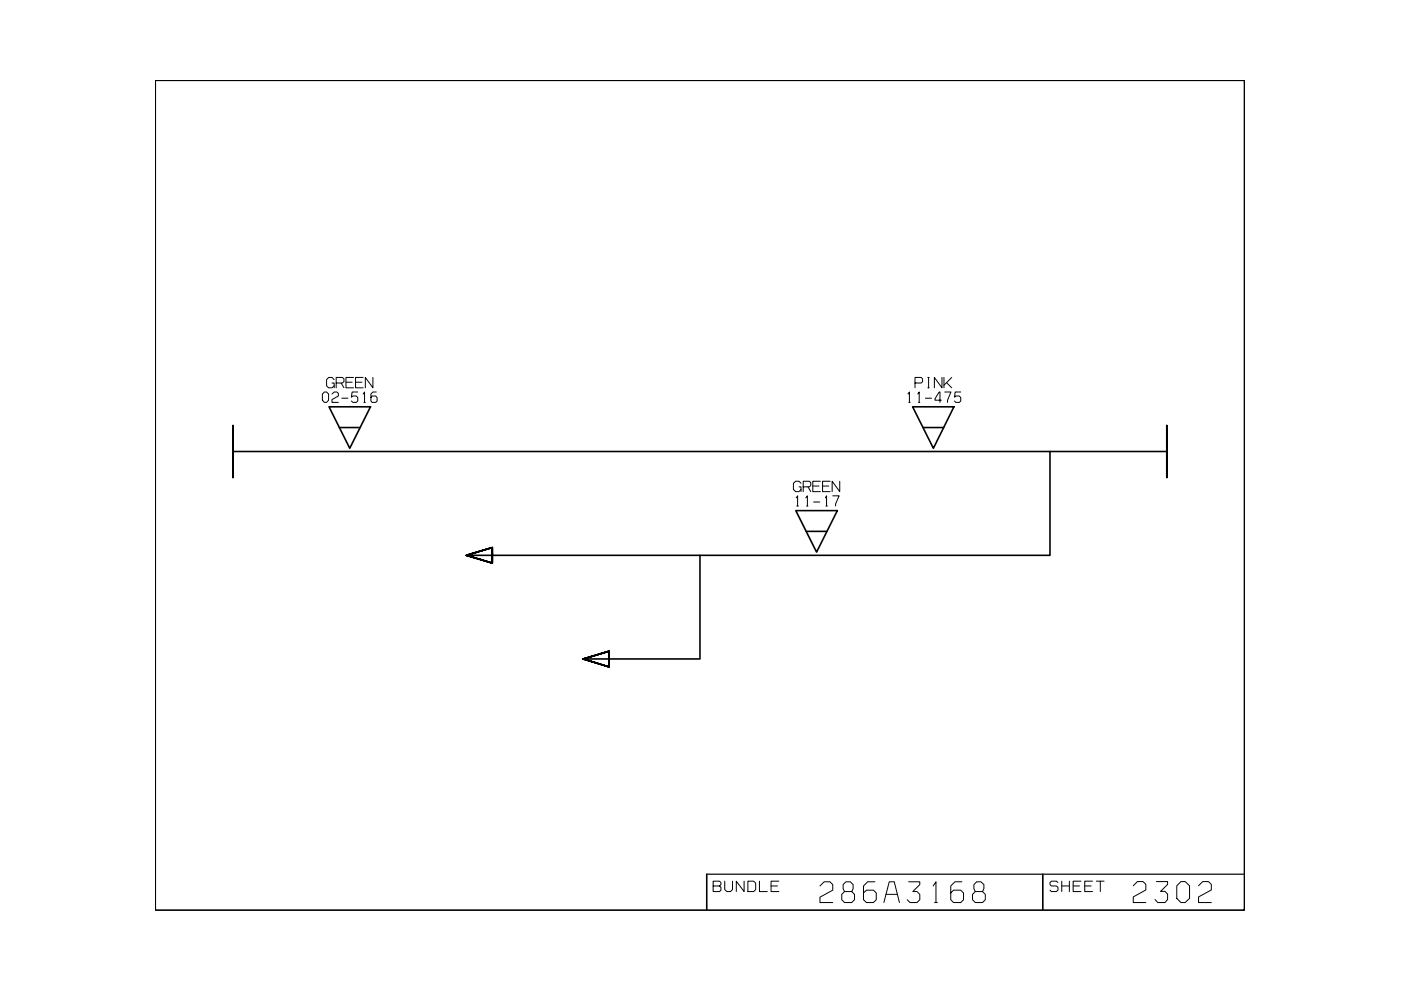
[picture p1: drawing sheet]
<svg xmlns="http://www.w3.org/2000/svg" width="297mm" height="210mm" viewBox="0 0 297 210" stroke-linecap="round" stroke-linejoin="round" font-family="sans-serif">
<!-- layer: PDF_Pen 255 -->
<g fill="none" stroke="#000" stroke-width=".34">
<path d="M32.9 17h230.9v176h-230.9zM49.4 95.7h198M49.4 90.2v11M69.8 86.2h8.8l-4.4 8.9zM72 90.6h4.4M193.5 86.2h8.8l-4.4 8.9zM195.7 90.6h4.4M222.6 95.7v22h-123.7l5.5-1.6v3.3l-5.5-1.7 5.5-1.6v3.3l-5.5-1.7 5.5-1.6v3.3l-5.5-1.7M247.4 90.2v11M148.4 117.7v22h-24.8l5.5-1.6v3.3l-5.5-1.7 5.5-1.6v3.3l-5.5-1.7 5.5-1.6v3.3l-5.5-1.7M168.7 108.3h8.8l-4.4 8.8zM170.9 112.7h4.4"/>
<path d="M149.8 185.3v7.7M221.1 185.3v7.7"/>
</g>
<g fill="none" stroke="#000" stroke-width=".21">
<path d="M68.8 83.1h.4l.5 .4v1.4l-.5 .4h-.4l-.4-.4v-1.4zM70.4 81.2h.5v1M70.4 83.5l.5-.4h.5l.3 .3v.6l-1.3 .7v.6h1.3M70.9 80.5l-.5-.5h-.7l-.5 .5v1.3l.5 .4h.7l.5-.4M71.3 81.2h1.3l.3-.3v-.6l-.3-.3h-1.3v2.2M72.3 81.2l.6 1M72.5 84.4h1.3M73.3 81h1.4M75 80h-1.7v2.2h1.7M75.4 81h1.3M75.8 83.1h-1.1l-.2 1.1 .3-.2h.8l.2 .3v.7l-.2 .3h-.8l-.3-.3M77 80h-1.6v2.2h1.6"/>
<path d="M77 83.5l.3-.4v2.2M77.2 85.3h.3M79.1 80v2.2l-1.6-2.2v2.2M79.8 83.1h-.7l-.5 .4v1.5l.3 .3h.8l.3-.3v-.7l-.3-.3h-.8l-.3 .3M192.5 83.5l.3-.4v2.2M192.7 85.3h.3M194 81.2h1.3l.3-.3v-.6l-.3-.3h-1.3v2.2M194.6 83.5l.3-.4v2.2M194.7 85.3h.3M196.2 84.4h1.3M196.7 82.2h.3M196.7 80h.3"/>
<path d="M196.9 80v2.2M199.6 84.9h-1.4v-.3l.9-1.5h.2v2.2M199.7 80v2.2l-1.6-2.2v2.2M200.1 80v2.2M200.3 83.1h1.3l-.7 1.8v.4M200.7 81.1l1.1 1.1M201.8 80l-1.7 1.7M203.7 83.1h-1.2l-.1 1.1 .2-.2h.8l.3 .3v.7l-.3 .3h-.8l-.2-.3M168.8 105.6l.3-.5v2.2M168.9 107.3h.4M169.4 103.2h.4v1M169.8 102.5l-.4-.5h-.7l-.5 .5v1.3l.5 .4h.7l.4-.4"/>
<path d="M170.3 103.2h1.3l.3-.3v-.6l-.3-.3h-1.3v2.2M170.8 105.6l.4-.5v2.2M171 107.3h.3M171.3 103.2l.6 1M172.3 103.1h1.3M172.5 106.4h1.3M173.9 102h-1.6v2.2h1.6M174.4 103.1h1.3M175 105.6l.2-.5v2.2M175.1 107.3h.3M176 102h-1.6v2.2h1.6M176.6 105.1h1.3l-.7 1.8v.4"/>
<path d="M178 102v2.2l-1.6-2.2v2.2M151.2 187.8h1.4l.3-.2v-.5l-.3-.3h-1.4v2.2h1.4l.3-.3v-.6l-.3-.3M153.7 186.8v1.8l.4 .4h.8l.4-.4v-1.8M157.8 186.8v2.2l-1.7-2.2v2.2M158.6 186.8h1.2l.4 .5v1.3l-.4 .4h-1.2zM161 186.8v2.2h1.7M163.5 187.8h1.3M165.1 186.8h-1.6v2.2h1.6M173.8 187.8l.9-.8h1.3l.6 .6v1.1l-2.8 1.5v1.2h2.8M179.1 189h1.5l.3-.6v-.8l-.6-.6h-.9l-.6 .6v.8l.3 .6-.6 .6v1.2l.6 .6h1.5l.6-.6v-1.2l-.6-.6M185.5 187h-1.5l-.9 .8v3l.6 .6h1.5l.6-.6v-1.5l-.6-.6h-1.5l-.6 .6M187.4 191.4l1.1-4.4h1.1l1.1 4.4"/>
<path d="M187.9 189.6h2.4M192.6 187h2.4v.6l-1.5 1.4h.9l.6 .6v1.2l-.6 .6h-1.5l-.6-.6M197.9 187.8l.5-.8v4.4M198.1 191.4h.6M203.9 187h-1.4l-.9 .8v3l.6 .6h1.5l.6-.6v-1.5l-.6-.6h-1.5l-.6 .6M206.8 189h1.5l.3-.6v-.8l-.6-.6h-.9l-.6 .6v.8l.3 .6-.6 .6v1.2l.6 .6h1.5l.6-.6v-1.2l-.6-.6M224.3 187.1l-.3-.3h-1.1l-.3 .3v.5l.3 .2h1.1l.3 .3v.6l-.3 .3h-1.1l-.3-.3M225.1 187.8h1.6M225.1 186.8v2.2M226.7 186.8v2.2M227.5 187.8h1.4M229.2 186.8h-1.7v2.2h1.7"/>
<path d="M230 187.8h1.3M231.6 186.8h-1.6v2.2h1.6M232.4 186.8h1.7M233.3 186.8v2.2M240.3 187.8l.9-.9h1.1l.6 .6v1.2l-2.6 1.5v1.2h2.6M245.2 186.9h2.4v.6l-1.5 1.5h.9l.6 .6v1.1l-.6 .7h-1.5l-.6-.7M249.5 187.8l.9-.9h.9l.9 .9v2.7l-.9 .9h-.9l-.9-.9zM254.1 187.8l.9-.9h1.2l.6 .6v1.2l-2.7 1.5v1.2h2.7"/>
</g>
<!-- layer: 0 -->
<path d="M149.8 185.3h114" fill="none" stroke="#000" stroke-width=".25"/>
</svg>
